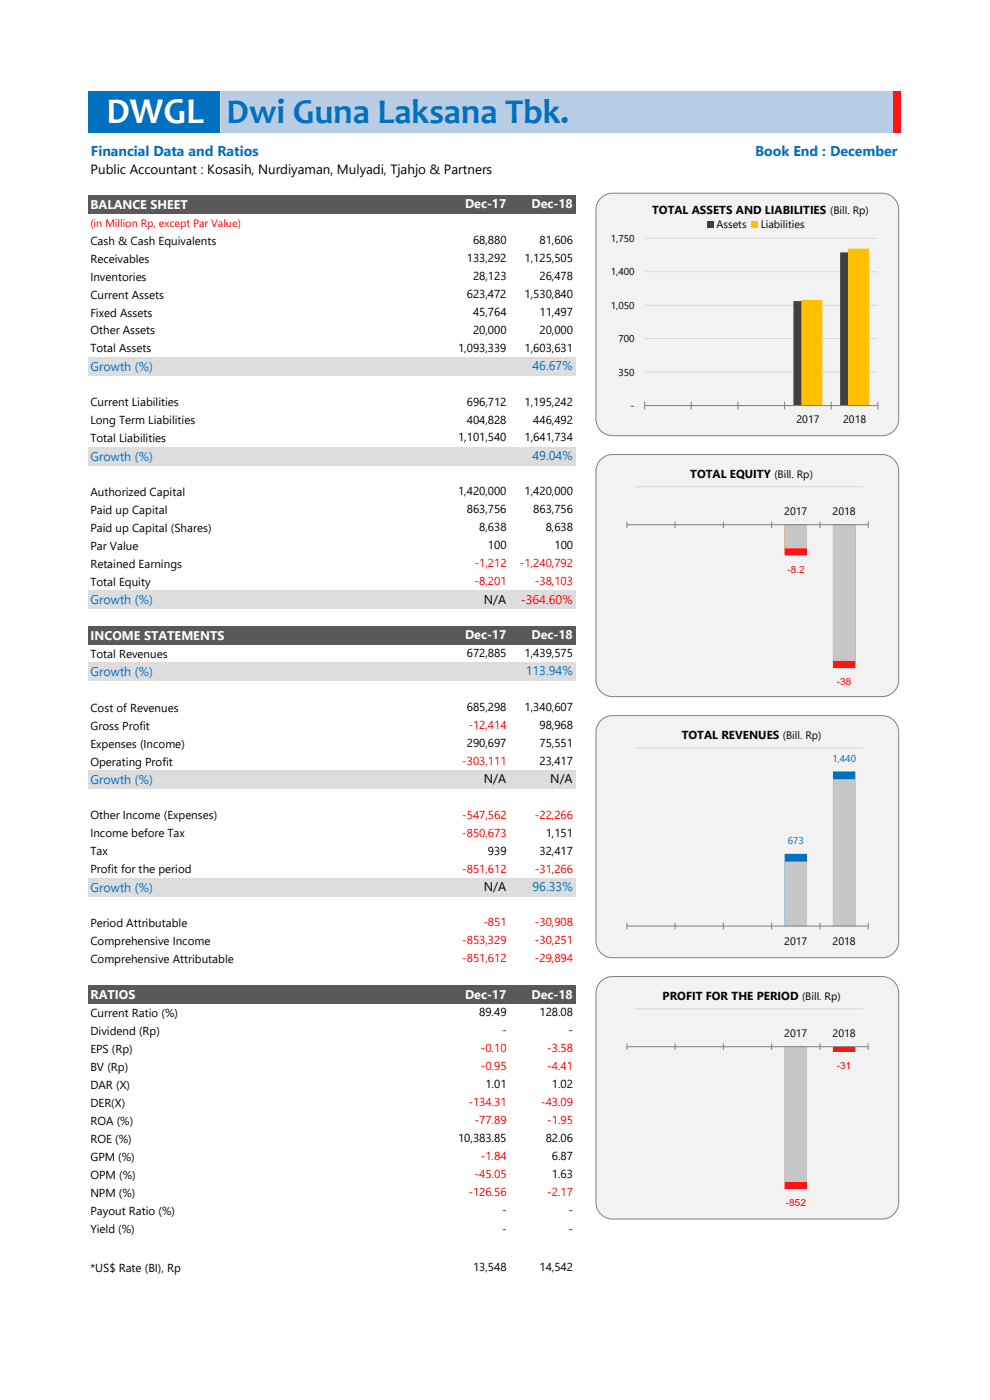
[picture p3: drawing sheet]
<svg xmlns="http://www.w3.org/2000/svg" width="210mm" height="297mm" viewBox="0 0 210 297" stroke-linecap="round" stroke-linejoin="round" font-family="sans-serif">
<defs><g id="words">
<text font-size="7.7" fill="#fff" x="22.6" y="26.2">DWGL</text>
<text font-size="7.4" fill="#0070c0" x="48.1" y="26">Dwi Guna Laksana Tbk.</text>
<g font-size="3" fill="#0070c0">
<text x="19.3" y="33.1">Financial Data and Ratios</text>
<text x="160.2" y="33.1">Book End : December</text>
</g>
<text font-size="2.8" x="19.2" y="36.8">Public Accountant : Kosasih, Nurdiyaman, Mulyadi, Tjahjo &amp; Partners</text>
<g font-size="2.7" fill="#fff">
<text x="19.2" y="44.4">BALANCE SHEET</text>
<text x="98.7" y="44.2">Dec-17</text>
<text x="112.8" y="44.2">Dec-18</text>
<text x="19.2" y="135.8">INCOME STATEMENTS</text>
<text x="98.7" y="135.7">Dec-17</text>
<text x="112.8" y="135.7">Dec-18</text>
<text x="19.2" y="212">RATIOS</text>
<text x="98.7" y="211.9">Dec-17</text>
<text x="112.8" y="211.9">Dec-18</text>
</g>
<g font-size="2.7" fill="#0070c0">
<text x="19.2" y="78.7">Growth (%)</text>
<text x="113" y="78.5">46.67%</text>
<text x="19.2" y="97.7">Growth (%)</text>
<text x="113" y="97.6">49.04%</text>
<text x="19.2" y="128.2">Growth (%)</text>
<text x="19.2" y="143.4">Growth (%)</text>
<text x="111.5" y="143.3">113.94%</text>
<text x="19.2" y="166.3">Growth (%)</text>
<text x="19.2" y="189.2">Growth (%)</text>
<text x="113" y="189">96.33%</text>
</g>
<g font-size="2.7">
<text x="102.6" y="128">N/A</text>
<text x="102.6" y="166.1">N/A</text>
<text x="116.7" y="166.1">N/A</text>
<text x="102.6" y="189">N/A</text>
</g>
<text font-size="2.7" fill="#f00" x="110.5" y="128">-364.60%</text>
<g font-size="2.5">
<text x="138.3" y="45.4">TOTAL ASSETS AND LIABILITIES (Bill. Rp)</text>
<text x="19.2" y="51.9">Cash &amp; Cash Equivalents</text>
<text x="100.3" y="51.7">68,880</text>
<text x="114.5" y="51.7">81,606</text>
<text x="19.2" y="55.7">Receivables</text>
<text x="19.2" y="59.5">Inventories</text>
<text x="99" y="55.5">133,292</text>
<text x="100.3" y="59.4">28,123</text>
<text x="111.3" y="55.5">1,125,505</text>
<text x="114.5" y="59.4">26,478</text>
<text x="19.2" y="63.3">Current Assets</text>
<text x="99" y="63.2">623,472</text>
<text x="111.3" y="63.2">1,530,840</text>
<text x="19.2" y="67.1">Fixed Assets</text>
<text x="19.2" y="71">Other Assets</text>
<text x="100.3" y="67">45,764</text>
<text x="100.3" y="70.8">20,000</text>
<text x="114.5" y="70.8">20,000</text>
<text x="114.5" y="67">11,497</text>
<text x="19.2" y="74.8">Total Assets</text>
<text x="97.2" y="74.6">1,093,339</text>
<text x="111.3" y="74.6">1,603,631</text>
<text x="19.2" y="86.2">Current Liabilities</text>
<text x="99" y="89.8">404,828</text>
<text x="99" y="86">696,712</text>
<text x="111.3" y="86">1,195,242</text>
<text x="113.1" y="89.8">446,492</text>
<text x="19.2" y="90">Long Term Liabilities</text>
<text x="19.2" y="93.8">Total Liabilities</text>
<text x="97.2" y="93.7">1,101,540</text>
<text x="111.3" y="93.7">1,641,734</text>
<text x="146.4" y="101.4">TOTAL EQUITY (Bill. Rp)</text>
<text x="19.2" y="105.3">Authorized Capital</text>
<text x="97.2" y="105.1">1,420,000</text>
<text x="111.3" y="105.1">1,420,000</text>
<text x="19.2" y="109.1">Paid up Capital</text>
<text x="19.2" y="112.9">Paid up Capital (Shares)</text>
<text x="99" y="108.9">863,756</text>
<text x="101.7" y="112.7">8,638</text>
<text x="113.1" y="108.9">863,756</text>
<text x="115.8" y="112.7">8,638</text>
<text x="19.2" y="116.7">Par Value</text>
<text x="103.5" y="116.5">100</text>
<text x="117.6" y="116.5">100</text>
<text x="19.2" y="120.5">Retained Earnings</text>
<text x="19.2" y="124.3">Total Equity</text>
<text x="19.2" y="139.5">Total Revenues</text>
<text x="99" y="139.4">672,885</text>
<text x="111.3" y="139.4">1,439,575</text>
<text x="19.2" y="151">Cost of Revenues</text>
<text x="19.2" y="154.8">Gross Profit</text>
<text x="99" y="150.8">685,298</text>
<text x="111.3" y="150.8">1,340,607</text>
<text x="114.5" y="154.6">98,968</text>
<text x="19.2" y="158.6">Expenses (Income)</text>
<text x="99" y="158.4">290,697</text>
<text x="114.5" y="158.4">75,551</text>
<text x="144.6" y="156.8">TOTAL REVENUES (Bill. Rp)</text>
<text x="19.2" y="162.4">Operating Profit</text>
<text x="114.5" y="162.2">23,417</text>
<text x="19.2" y="173.8">Other Income (Expenses)</text>
<text x="19.2" y="177.7">Income before Tax</text>
<text x="115.8" y="177.5">1,151</text>
<text x="19.2" y="181.5">Tax</text>
<text x="19.2" y="185.3">Profit for the period</text>
<text x="103.5" y="181.3">939</text>
<text x="114.5" y="181.3">32,417</text>
<text x="19.2" y="196.7">Period Attributable</text>
<text x="19.2" y="200.5">Comprehensive Income</text>
<text x="19.2" y="204.3">Comprehensive Attributable</text>
<text x="19.2" y="215.8">Current Ratio (%)</text>
<text x="101.7" y="215.6">89.49</text>
<text x="114.5" y="215.6">128.08</text>
<text x="140.6" y="212.2">PROFIT FOR THE PERIOD (Bill. Rp)</text>
<text x="19.2" y="219.6">Dividend (Rp)</text>
<text x="106.5" y="219.4">-</text>
<text x="120.6" y="219.4">-</text>
<text x="19.2" y="223.4">EPS (Rp)</text>
<text x="19.2" y="227.2">BV (Rp)</text>
<text x="19.2" y="231">DAR (X)</text>
<text x="103" y="230.8">1.01</text>
<text x="117.1" y="230.8">1.02</text>
<text x="19.2" y="234.8">DER(X)</text>
<text x="19.2" y="238.6">ROA (%)</text>
<text x="19.2" y="242.4">ROE (%)</text>
<text x="97.2" y="242.3">10,383.85</text>
<text x="115.8" y="242.3">82.06</text>
<text x="19.2" y="246.2">GPM (%)</text>
<text x="19.2" y="250.1">OPM (%)</text>
<text x="117.1" y="249.9">1.63</text>
<text x="117.1" y="246.1">6.87</text>
<text x="19.2" y="253.9">NPM (%)</text>
<text x="19.2" y="257.7">Payout Ratio (%)</text>
<text x="106.5" y="257.5">-</text>
<text x="120.6" y="257.5">-</text>
<text x="19.2" y="261.7">Yield (%)</text>
<text x="106.5" y="261.5">-</text>
<text x="120.6" y="261.5">-</text>
<text x="19.2" y="269.9">*US$ Rate (BI), Rp</text>
<text x="100.3" y="269.7">13,548</text>
<text x="114.5" y="269.7">14,542</text>
</g>
<g font-size="2.5" fill="#f00">
<text x="100.7" y="120.3">-1,212</text>
<text x="100.7" y="124.1">-8,201</text>
<text x="110.3" y="120.3">-1,240,792</text>
<text x="113.5" y="124.1">-38,103</text>
<text x="99.4" y="154.6">-12,414</text>
<text x="98.1" y="162.2">-303,111</text>
<text x="98.1" y="173.7">-547,562</text>
<text x="113.5" y="173.7">-22,266</text>
<text x="98.1" y="177.5">-850,673</text>
<text x="98.1" y="185.1">-851,612</text>
<text x="113.5" y="185.1">-31,266</text>
<text x="102.5" y="196.5">-851</text>
<text x="113.5" y="196.5">-30,908</text>
<text x="98.1" y="200.3">-853,329</text>
<text x="113.5" y="200.3">-30,251</text>
<text x="98.1" y="204.2">-851,612</text>
<text x="113.5" y="204.2">-29,894</text>
<text x="102" y="227">-0.95</text>
<text x="102" y="223.2">-0.10</text>
<text x="116.1" y="227">-4.41</text>
<text x="116.1" y="223.2">-3.58</text>
<text x="99.4" y="234.6">-134.31</text>
<text x="100.7" y="238.5">-77.89</text>
<text x="114.8" y="234.6">-43.09</text>
<text x="116.1" y="238.5">-1.95</text>
<text x="100.7" y="249.9">-45.05</text>
<text x="102" y="246.1">-1.84</text>
<text x="99.4" y="253.7">-126.56</text>
<text x="116.1" y="253.7">-2.17</text>
</g>
<text font-size="2.3" fill="#f00" x="19.2" y="48.1">(in Million Rp, except Par Value)</text>
<g font-size="2.3">
<text x="152" y="48.4">Assets</text>
<text x="161.4" y="48.4">Liabilities</text>
<text x="169" y="89.6">2017</text>
<text x="178.9" y="89.6">2018</text>
<text x="166.4" y="109.2">2017</text>
<text x="176.6" y="109.2">2018</text>
<text x="166.4" y="200.5">2017</text>
<text x="176.6" y="200.5">2018</text>
<text x="166.4" y="219.9">2017</text>
<text x="176.6" y="219.9">2018</text>
</g>
<g font-size="2.1">
<text x="129.6" y="51.3">1,750</text>
<text x="129.6" y="58.4">1,400</text>
<text x="129.6" y="65.5">1,050</text>
<text x="131.2" y="72.6">700</text>
<text x="131.2" y="79.7">350</text>
<text x="133.8" y="86.8">-</text>
</g>
<g font-size="2.1" fill="#f00">
<text x="167" y="121.5">-8.2</text>
<text x="177.5" y="145.3">-38</text>
<text x="177.5" y="226.8">-31</text>
<text x="166.7" y="255.8">-852</text>
</g>
<g font-size="2.1" fill="#0070c0">
<text x="176.6" y="161.6">1,440</text>
<text x="167.1" y="179">673</text>
</g>
<text font-size=".3" fill="#f2f2f2" x="132.2" y="197.3">-29</text>
</g></defs>
<path d="M18.8 19.3h28.1v8.9h-28.1z" fill-rule="evenodd" fill="#0070c0"/>
<path d="M46.9 19.3h142.6v8.9h-142.6z" fill-rule="evenodd" fill="#b8cce4"/>
<path d="M189.4 19.3h1.7v8.9h-1.7z" fill-rule="evenodd" fill="#ff1414"/>
<path d="M18.8 41.5h103.3v3.8h-103.3z" fill-rule="evenodd" fill="#595959"/>
<g fill="#ddd">
<path d="M18.8 75.8h103.3v3.8h-103.3z" fill-rule="evenodd"/>
<path d="M18.8 94.8h103.3v3.9h-103.3z" fill-rule="evenodd"/>
<path d="M18.8 125.3h103.3v3.9h-103.3z" fill-rule="evenodd"/>
</g>
<path d="M18.8 132.9h103.3v3.9h-103.3z" fill-rule="evenodd" fill="#595959"/>
<g fill="#ddd">
<path d="M18.8 140.6h103.3v3.8h-103.3z" fill-rule="evenodd"/>
<path d="M18.8 163.4h103.3v3.9h-103.3z" fill-rule="evenodd"/>
<path d="M18.8 186.3h103.3v3.8h-103.3z" fill-rule="evenodd"/>
</g>
<path d="M18.8 209.2h103.3v3.8h-103.3z" fill-rule="evenodd" fill="#595959"/>
<path d="M127.5 42a3.5 3.5 0 0 1 2.5-1h57.1a3.5 3.5 0 0 1 3.6 3.5v44.4a3.5 3.5 0 0 1-3.6 3.5h-57.1a3.5 3.5 0 0 1-3.6-3.5v-44.4a3.5 3.5 0 0 1 1.1-2.5z" fill-rule="evenodd" fill="#f2f2f2"/>
<path d="M136.7 57.7h49.5M136.7 50.6h49.5M136.7 79h49.5M136.7 71.8h49.5M136.7 64.8h49.5" fill="none" stroke="#d9d9d9" stroke-width=".21"/>
<path d="M168.3 63.9h4.5v22.1h-4.5zM178.2 53.6h4.5v32.4h-4.5z" fill="#404040"/>
<path d="M170 63.7h4.5v22.3h-4.5zM179.9 52.7h4.5v33.3h-4.5z" fill="#ffc000"/>
<path d="M136.7 86h49.5M136.7 85.2v1.7M146.6 85.2v1.7M156.5 85.2v1.7M166.5 85.2v1.7M176.3 85.2v1.7M186.2 85.2v1.7" fill="none" stroke="#7f7f7f" stroke-width=".21"/>
<path d="M150.1 46.9h1.3v1.4h-1.3z" fill-rule="evenodd" fill="#404040"/>
<path d="M159.4 46.9h1.4v1.4h-1.4z" fill-rule="evenodd" fill="#ffc000"/>
<path d="M127.5 42a3.5 3.5 0 0 1 2.5-1h57.1a3.5 3.5 0 0 1 3.6 3.5v44.4a3.5 3.5 0 0 1-3.6 3.5h-57.1a3.5 3.5 0 0 1-3.6-3.5v-44.4a3.5 3.5 0 0 1 1.1-2.5z" fill="none" stroke="#7f7f7f" stroke-width=".21"/>
<path d="M127.5 97.5a3.5 3.5 0 0 1 2.5-1.1h57.1a3.5 3.5 0 0 1 3.6 3.6v44.3a3.5 3.5 0 0 1-3.6 3.5h-57.1a3.5 3.5 0 0 1-3.6-3.5v-44.3a3.5 3.5 0 0 1 1.1-2.5z" fill-rule="evenodd" fill="#f2f2f2"/>
<path d="M166.5 111.3v6.6h4.7v-6.6zM176.7 111.3v30.4h4.7v-30.4z" fill="#f00"/>
<path d="M166.5 111.3v5h4.7v-5zM176.7 111.3v28.9h4.7v-28.9z" fill="#c6c6c6"/>
<path d="M127.5 97.5a3.5 3.5 0 0 1 2.5-1.1h57.1a3.5 3.5 0 0 1 3.6 3.6v44.3a3.5 3.5 0 0 1-3.6 3.5h-57.1a3.5 3.5 0 0 1-3.6-3.5v-44.3a3.5 3.5 0 0 1 1.1-2.5zM133 111.3h51.2M133 110.6v1.4M143.2 110.6v1.4M153.5 110.6v1.4M163.7 110.6v1.4M173.9 110.6v1.4M184.2 110.6v1.4" fill="none" stroke="#7f7f7f" stroke-width=".21"/>
<path d="M134.5 103.3h48.7" fill="none" stroke="#d9d9d9" stroke-width=".21"/>
<path d="M127.5 152.9a3.5 3.5 0 0 1 2.5-1.1h57.1a3.5 3.5 0 0 1 3.6 3.5v44.4a3.5 3.5 0 0 1-3.6 3.5h-57.1a3.5 3.5 0 0 1-3.6-3.5v-44.4a3.5 3.5 0 0 1 1.1-2.4z" fill-rule="evenodd" fill="#f2f2f2"/>
<path d="M166.5 181.1h4.7v15.4h-4.7zM176.7 163.7h4.7v32.8h-4.7z" fill="#0070c0"/>
<path d="M166.5 182.8h4.7v13.7h-4.7zM176.7 165.3h4.7v31.2h-4.7z" fill="#c6c6c6"/>
<path d="M127.5 152.9a3.5 3.5 0 0 1 2.5-1.1h57.1a3.5 3.5 0 0 1 3.6 3.5v44.4a3.5 3.5 0 0 1-3.6 3.5h-57.1a3.5 3.5 0 0 1-3.6-3.5v-44.4a3.5 3.5 0 0 1 1.1-2.4zM133 196.5h51.2M133 195.8v1.4M143.2 195.8v1.4M153.5 195.8v1.4M163.7 195.8v1.4M173.9 195.8v1.4M184.2 195.8v1.4" fill="none" stroke="#7f7f7f" stroke-width=".21"/>
<path d="M134.5 158.6h48.7" fill="none" stroke="#d9d9d9" stroke-width=".21"/>
<path d="M127.5 208.2a3.5 3.5 0 0 1 2.5-1h57.1a3.5 3.5 0 0 1 3.6 3.5v44.4a3.5 3.5 0 0 1-3.6 3.5h-57.1a3.5 3.5 0 0 1-3.6-3.5v-44.4a3.5 3.5 0 0 1 1.1-2.5z" fill-rule="evenodd" fill="#f2f2f2"/>
<path d="M166.5 222.1v30.1h4.7v-30.1zM176.7 222.1v1.1h4.7v-1.1z" fill="#f00"/>
<path d="M166.5 222.1h4.7v28.6h-4.7z" fill="#c6c6c6"/>
<path d="M127.5 208.2a3.5 3.5 0 0 1 2.5-1h57.1a3.5 3.5 0 0 1 3.6 3.5v44.4a3.5 3.5 0 0 1-3.6 3.5h-57.1a3.5 3.5 0 0 1-3.6-3.5v-44.4a3.5 3.5 0 0 1 1.1-2.5zM133 222.1h51.2M133 221.4v1.4M143.2 221.4v1.4M153.5 221.4v1.4M163.7 221.4v1.4M173.9 221.4v1.4M184.2 221.4v1.4" fill="none" stroke="#7f7f7f" stroke-width=".21"/>
<path d="M134.5 214h48.7" fill="none" stroke="#d9d9d9" stroke-width=".21"/>
<path d="M46.8 19.1v9.2" fill="none" stroke="#fff" stroke-width=".21"/>
<use href="#words"/>
</svg>
